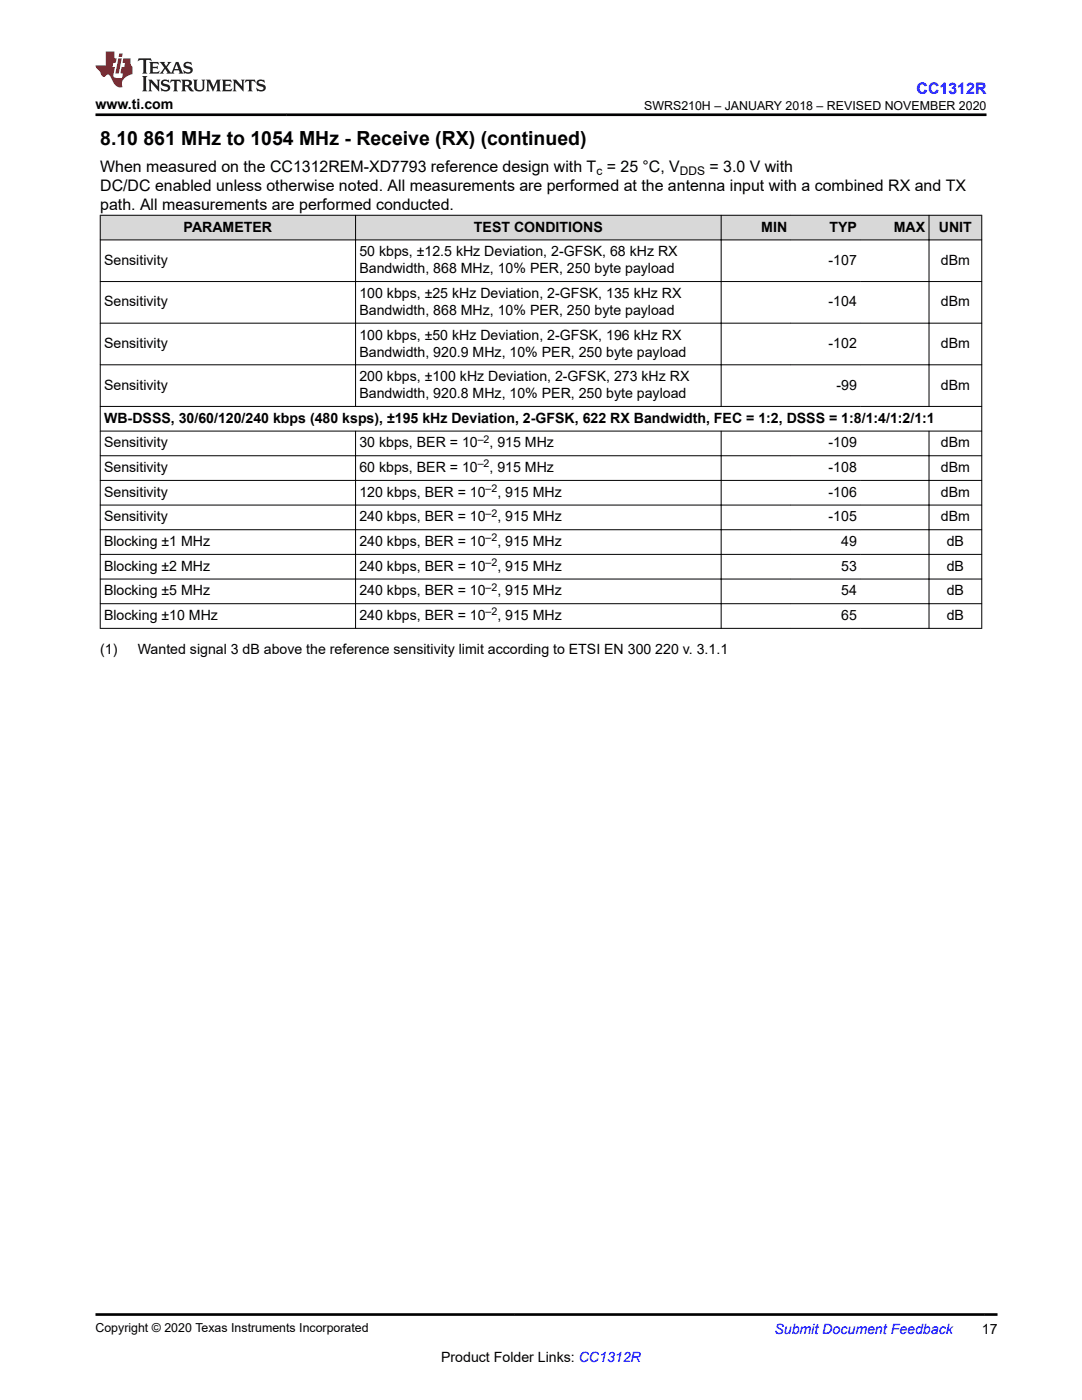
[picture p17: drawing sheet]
<svg xmlns="http://www.w3.org/2000/svg" width="216mm" height="279mm" viewBox="0 0 216 279" stroke-linecap="round" stroke-linejoin="round" font-family="sans-serif">
<defs><g id="words">
<text font-size="3.9" x="20" y="28.8">8.10 861 MHz to 1054 MHz - Receive (RX) (continued)</text>
<text font-size="3.2" fill="#00f" x="182.9" y="18.7">CC1312R</text>
<g font-size="3.2">
<text x="20" y="34.3">When measured on the CC1312REM-XD7793 reference design with T = 25 °C, V</text>
<text x="141.6" y="34.3">= 3.0 V with</text>
<text x="20" y="38.1">DC/DC enabled unless otherwise noted. All measurements are performed at the antenna input with a combined RX and TX</text>
<text x="20" y="41.9">path. All measurements are performed conducted.</text>
</g>
<g font-size="2.8">
<text x="19" y="21.8">www.ti.com</text>
<text x="36.6" y="46.2">PARAMETER</text>
<text x="94.6" y="46.2">TEST CONDITIONS</text>
<text x="151.9" y="46.2">MIN</text>
<text x="165.5" y="46.2">TYP</text>
<text x="178.3" y="46.2">MAX</text>
<text x="187.3" y="46.2">UNIT</text>
<text x="20.8" y="52.8">Sensitivity</text>
<text x="71.7" y="51.2">50 kbps, ±12.5 kHz Deviation, 2-GFSK, 68 kHz RX</text>
<text x="165.3" y="52.8">-107</text>
<text x="187.7" y="52.8">dBm</text>
<text x="71.7" y="54.5">Bandwidth, 868 MHz, 10% PER, 250 byte payload</text>
<text x="71.7" y="59.5">100 kbps, ±25 kHz Deviation, 2-GFSK, 135 kHz RX</text>
<text x="20.8" y="61.2">Sensitivity</text>
<text x="71.7" y="62.8">Bandwidth, 868 MHz, 10% PER, 250 byte payload</text>
<text x="165.3" y="61.2">-104</text>
<text x="187.7" y="61.2">dBm</text>
<text x="20.8" y="69.5">Sensitivity</text>
<text x="71.7" y="67.8">100 kbps, ±50 kHz Deviation, 2-GFSK, 196 kHz RX</text>
<text x="71.7" y="71.2">Bandwidth, 920.9 MHz, 10% PER, 250 byte payload</text>
<text x="165.3" y="69.5">-102</text>
<text x="187.7" y="69.5">dBm</text>
<text x="20.8" y="77.8">Sensitivity</text>
<text x="71.7" y="76.1">200 kbps, ±100 kHz Deviation, 2-GFSK, 273 kHz RX</text>
<text x="166.9" y="77.8">-99</text>
<text x="187.7" y="77.8">dBm</text>
<text x="71.7" y="79.5">Bandwidth, 920.8 MHz, 10% PER, 250 byte payload</text>
<text x="20.8" y="89.3">Sensitivity</text>
<text x="20.8" y="84.4">WB-DSSS, 30/60/120/240 kbps (480 ksps), ±195 kHz Deviation, 2-GFSK, 622 RX Bandwidth, FEC = 1:2, DSSS = 1:8/1:4/1:2/1:1</text>
<text x="71.7" y="89.3">30 kbps, BER = 10</text>
<text x="97.7" y="89.3">, 915 MHz</text>
<text x="165.3" y="89.3">-109</text>
<text x="187.7" y="89.3">dBm</text>
<text x="20.8" y="94.2">Sensitivity</text>
<text x="71.7" y="94.2">60 kbps, BER = 10</text>
<text x="97.7" y="94.2">, 915 MHz</text>
<text x="165.3" y="94.2">-108</text>
<text x="187.7" y="94.2">dBm</text>
<text x="20.8" y="99.1">Sensitivity</text>
<text x="71.7" y="99.1">120 kbps, BER = 10</text>
<text x="99.3" y="99.1">, 915 MHz</text>
<text x="165.3" y="99.1">-106</text>
<text x="187.7" y="99.1">dBm</text>
<text x="20.8" y="104.1">Sensitivity</text>
<text x="71.7" y="104.1">240 kbps, BER = 10</text>
<text x="99.3" y="104.1">, 915 MHz</text>
<text x="165.3" y="104.1">-105</text>
<text x="187.7" y="104.1">dBm</text>
<text x="20.8" y="109">Blocking ±1 MHz</text>
<text x="20.8" y="113.9">Blocking ±2 MHz</text>
<text x="71.7" y="109">240 kbps, BER = 10</text>
<text x="71.7" y="113.9">240 kbps, BER = 10</text>
<text x="99.3" y="109">, 915 MHz</text>
<text x="99.3" y="113.9">, 915 MHz</text>
<text x="167.8" y="109">49</text>
<text x="167.8" y="113.9">53</text>
<text x="188.9" y="109">dB</text>
<text x="188.9" y="113.9">dB</text>
<text x="20.8" y="118.8">Blocking ±5 MHz</text>
<text x="71.7" y="118.8">240 kbps, BER = 10</text>
<text x="99.3" y="118.8">, 915 MHz</text>
<text x="167.8" y="118.8">54</text>
<text x="188.9" y="118.8">dB</text>
<text x="20.8" y="123.8">Blocking ±10 MHz</text>
<text x="71.7" y="123.8">240 kbps, BER = 10</text>
<text x="99.3" y="123.8">, 915 MHz</text>
<text x="167.8" y="123.8">65</text>
<text x="188.9" y="123.8">dB</text>
<text x="20" y="130.6">(1)</text>
<text x="27.5" y="130.6">Wanted signal 3 dB above the reference sensitivity limit according to ETSI EN 300 220 v. 3.1.1</text>
<text x="195.9" y="266.1">17</text>
<text x="88" y="271.7">Product Folder Links: CC1312R</text>
</g>
<text font-size="2.8" fill="#00f" x="154.5" y="266.2">Submit Document Feedback</text>
<g font-size="2.5">
<text x="128.5" y="21.9">SWRS210H – JANUARY 2018 – REVISED NOVEMBER 2020</text>
<text x="19" y="265.9">Copyright © 2020 Texas Instruments Incorporated</text>
</g>
<g font-size="2.4">
<text x="119" y="34.9">c</text>
<text x="135.7" y="34.9">DDS</text>
</g>
<g font-size="2.1">
<text x="95.3" y="88.4">–2</text>
<text x="95.3" y="93.3">–2</text>
<text x="96.9" y="98.2">–2</text>
<text x="96.9" y="103.1">–2</text>
<text x="96.9" y="108.1">–2</text>
<text x="96.9" y="113">–2</text>
<text x="96.9" y="117.9">–2</text>
<text x="96.9" y="122.8">–2</text>
</g>
</g></defs>
<g fill="#d8d8d8">
<path d="M20 43h175.9v4.9h-175.9z" fill-rule="evenodd"/>
<path d="M20.1 43h50.8v4.8h-50.8z" fill-rule="evenodd"/>
<path d="M71 43h72.8v4.8h-72.8z" fill-rule="evenodd"/>
<path d="M144 43h13.8v4.8h-13.8z" fill-rule="evenodd"/>
<path d="M157.8 43h13.9v4.8h-13.9z" fill-rule="evenodd"/>
<path d="M171.7 43h13.6v4.8h-13.6z" fill-rule="evenodd"/>
<path d="M185.4 43h10.4v4.8h-10.4z" fill-rule="evenodd"/>
</g>
<g fill="none" stroke="#000" stroke-width=".2">
<path d="M19.9 43h176.1M19.9 47.9h176.1M19.9 56.2h176.1M20 42.9v82.6M70.9 42.9v38.3M143.9 42.9v38.3M185.4 42.9v38.3M195.9 42.9v82.6M19.9 64.5h176.1M19.9 72.8h176.1M19.9 81.1h176.1M19.9 86h176.1"/>
<path d="M19.9 91h176.1M19.9 95.9h176.1M70.9 86v39.5M143.9 86v39.5M185.4 86v39.5M19.9 100.8h176.1M19.9 105.7h176.1M19.9 110.6h176.1M19.9 115.6h176.1M19.9 120.5h176.1M19.9 125.4h176.1"/>
</g>
<path d="M27.7 11.6l-.2 .6 .5-.2h.6v.1v2.2l-.2 .4h1l-.2-.4v-2.2v-.1h.5l.5 .2-.1-.6zM29.8 12.4l.2 .3v1.6l-.2 .4h1.9l.1-.6a1.08 1.08 0 0 1-1.3 .2v-.7h.6l.4 .2v-.7l-.4 .2h-.6v-.5l.2-.2a1 1 0 0 1 1 .3l-.1-.5zM31.8 12.4l1 1.1-1 1.2h.9l-.2-.2 .4-.8 .5 .8-.2 .2h1.6l-.2-.2 .1-.5h1l.1 .5-.1 .2h.9l-.2-.4-.8-1.9h-.5l-1 2.1-.8-1.1 .9-1h-.8l.2 .2-.5 .6-.3-.6 .1-.2zM35.2 12.8l.4 1h-.8zM36.8 12.5a.65 .65 0 0 0-.2 .7 .65 .65 0 0 0 .6 .5l.7 .1 .1 .3a.79 .79 0 0 1-.7 .4 .79 .79 0 0 1-.7-.5l.1 .7 .2-.1a.93 .93 0 0 0 1.1 0 .93 .93 0 0 0 .4-.9 1.46 1.46 0 0 0-1.2-.6l-.1-.3a1.09 1.09 0 0 1 1.2 .2l-.2-.6-.1 .1-.6-.2zM28.4 15.2l.2 .4v2.2l-.2 .4h1l-.2-.4v-2.2l.2-.4zM29.6 15.9l.2 .4v1.5l-.2 .4h.8l-.3-.4v-1.3l1.7 1.8v-2l.2-.4h-.8l.2 .2 .1 1.1-1.2-1.3zM32.3 16a.65 .65 0 0 0-.2 .8 .65 .65 0 0 0 .7 .4l.6 .2 .1 .2a.79 .79 0 0 1-.7 .4 .79 .79 0 0 1-.7-.5l.1 .7 .2-.1a.93 .93 0 0 0 1.1 .1 .93 .93 0 0 0 .4-1 1.46 1.46 0 0 0-1.2-.5l-.1-.4a1.09 1.09 0 0 1 1.2 .2l-.2-.6-.1 .1-.6-.1zM34.1 15.9l-.1 .6a.63 .63 0 0 1 .7-.3l.1 1.6-.3 .4h1l-.2-.4v-1.6a.66 .66 0 0 1 .8 .3l-.1-.6zM36.2 15.9l.2 .4v1.5l-.2 .4h.9l-.2-.2v-.7h.5l.1 .2a.79 .79 0 0 0 1.2 .6l-1-.9a.61 .61 0 0 0 .6-.6 .61 .61 0 0 0-.5-.7zM36.9 16.2h.2a.47 .47 0 0 1 .5 .1 .47 .47 0 0 1 .1 .5l-.2 .1-.6 .1zM38.5 15.9l.2 .2a2.27 2.27 0 0 0 .4 2 1.04 1.04 0 0 0 1.7-.7v-1.3l.2-.2h-.8l.2 .4v1.1a.6 .6 0 0 1-.6 .6 .6 .6 0 0 1-.6-.6v-1.1l.3-.4zM41.1 15.9l.2 .4v1.5l-.2 .4h.7l-.2-.4v-1.4l.9 1.9 .8-1.9v1.4l-.2 .4h1l-.3-.4v-1.5l.3-.4h-.8l-.7 1.5-.7-1.5zM44.3 15.9l.2 .4v1.5l-.2 .4h1.9l.1-.6a1.09 1.09 0 0 1-1.3 .2v-.7h.6l.4 .2v-.6l-.4 .2h-.6v-.6l.2-.1a1.01 1.01 0 0 1 1 .3l-.1-.6zM46.4 15.9l.3 .4v1.5l-.3 .4h.8l-.2-.4v-1.3l1.6 1.8v-2l.2-.4h-.7l.2 .2v1.1l-1.2-1.3zM49 15.9l-.1 .6a.63 .63 0 0 1 .8-.3v1.6l-.3 .4h1l-.2-.4v-1.6a.66 .66 0 0 1 .8 .3l-.1-.6zM51.4 16a.65 .65 0 0 0-.2 .8 .65 .65 0 0 0 .6 .4l.6 .2 .2 .2a.79 .79 0 0 1-.8 .4 .79 .79 0 0 1-.6-.5l.1 .7 .2-.1a.93 .93 0 0 0 1 .1 .93 .93 0 0 0 .5-1 1.46 1.46 0 0 0-1.3-.5l-.1-.4a1.09 1.09 0 0 1 1.3 .2l-.2-.6-.2 .1-.5-.1z" fill="#231f20"/>
<path d="M21.1 10.3v2.7h-2.1l.1 .4 .9 1a.95 .95 0 0 0 .9 .9 .59 .59 0 0 1 .6-.4 .59 .59 0 0 1 .5 .3l.4 .8a1.59 1.59 0 0 0 2.1 1.4 1.61 1.61 0 0 1 1-2.3l1-.3-.1-1.5a1.59 1.59 0 0 1-.4-1.7h-1.4l-.2 .9h.5l-.1 .9h-.5l-.2 .9v.3l.4 .1-.2 .9h-.6a.73 .73 0 0 1-1.1-.7l.3-1.5h-.5l.2-.9h.5l.2-.9h-.5v-1.3zM23.6 11.6l-.6 3.1h.7l.6-3.1zM23.8 10.7l-.1 .6h.7l.1-.6z" fill="#ed1c24"/>
<path d="M19 22.9h177.8M19 262.3h180" fill="none" stroke="#000" stroke-width=".53"/>
<use href="#words"/>
</svg>
